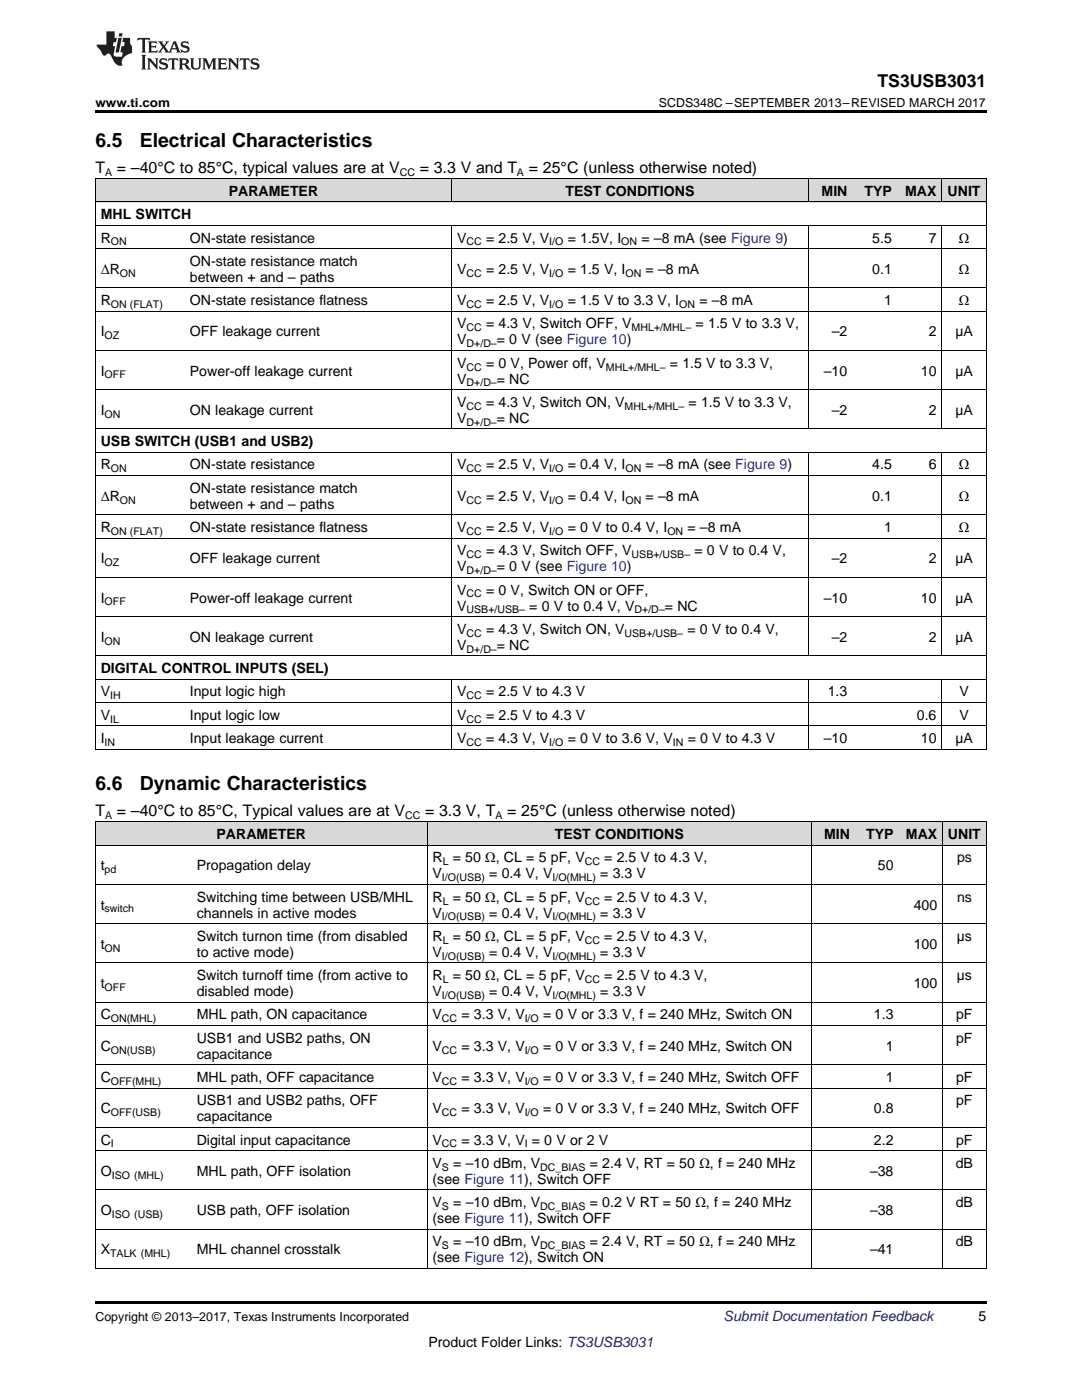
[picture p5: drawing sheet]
<svg xmlns="http://www.w3.org/2000/svg" width="216mm" height="279mm" viewBox="0 0 216 279" stroke-linecap="round" stroke-linejoin="round" font-family="sans-serif">
<defs><g id="words">
<g font-size="3.9">
<text x="19" y="29.3">6.5</text>
<text x="27.9" y="29.3">Electrical Characteristics</text>
<text x="19" y="157.7">6.6</text>
<text x="27.9" y="157.7">Dynamic Characteristics</text>
</g>
<text font-size="3.5" x="175.1" y="17.3">TS3USB3031</text>
<g font-size="3.2">
<text x="19" y="34.4">T</text>
<text x="23.3" y="34.4">= –40°C to 85°C, typical values are at V</text>
<text x="83.8" y="34.4">= 3.3 V and T</text>
<text x="105.5" y="34.4">= 25°C (unless otherwise noted)</text>
<text x="19" y="162.8">T</text>
<text x="23.3" y="162.8">= –40°C to 85°C, Typical values are at V</text>
<text x="84.8" y="162.8">= 3.3 V, T</text>
<text x="101.2" y="162.8">= 25°C (unless otherwise noted)</text>
</g>
<g font-size="2.8">
<text x="45.6" y="39.1">PARAMETER</text>
<text x="112.8" y="39.1">TEST CONDITIONS</text>
<text x="163.9" y="39.1">MIN</text>
<text x="172.5" y="39.1">TYP</text>
<text x="180.6" y="39.1">MAX</text>
<text x="189.1" y="39.1">UNIT</text>
<text x="20.1" y="43.7">MHL SWITCH</text>
<text x="20.1" y="48.4">R</text>
<text x="37.9" y="48.4">ON-state resistance</text>
<text x="37.9" y="53.1">ON-state resistance match</text>
<text x="91.2" y="48.4">V</text>
<text x="97" y="48.4">= 2.5 V, V</text>
<text x="113.3" y="48.4">= 1.5V, I</text>
<text x="128" y="48.4">= –8 mA (see Figure 9)</text>
<text x="174.1" y="48.4">5.5</text>
<text x="185.3" y="48.4">7</text>
<text x="191.3" y="48.4">Ω</text>
<text x="20.1" y="54.6">ΔR</text>
<text x="37.9" y="56.2">between + and – paths</text>
<text x="91.2" y="54.6">V</text>
<text x="97" y="54.6">= 2.5 V, V</text>
<text x="113.3" y="54.6">= 1.5 V, I</text>
<text x="128.8" y="54.6">= –8 mA</text>
<text x="174.1" y="54.6">0.1</text>
<text x="191.3" y="54.6">Ω</text>
<text x="20.1" y="60.9">R</text>
<text x="37.9" y="60.9">ON-state resistance flatness</text>
<text x="91.2" y="60.9">V</text>
<text x="91.2" y="65.5">V</text>
<text x="97" y="60.9">= 2.5 V, V</text>
<text x="97" y="65.5">= 4.3 V, Switch OFF, V</text>
<text x="113.3" y="60.9">= 1.5 V to 3.3 V, I</text>
<text x="138.8" y="65.5">= 1.5 V to 3.3 V,</text>
<text x="139.6" y="60.9">= –8 mA</text>
<text x="176.4" y="60.9">1</text>
<text x="191.3" y="60.9">Ω</text>
<text x="20.1" y="67.1">I</text>
<text x="37.9" y="67.1">OFF leakage current</text>
<text x="91.2" y="68.7">V</text>
<text x="99.1" y="68.7">= 0 V (see Figure 10)</text>
<text x="166" y="67.1">–2</text>
<text x="185.3" y="67.1">2</text>
<text x="190.6" y="67.1">µA</text>
<text x="20.1" y="75">I</text>
<text x="37.9" y="75">Power-off leakage current</text>
<text x="91.2" y="73.4">V</text>
<text x="91.2" y="76.6">V</text>
<text x="97" y="73.4">= 0 V, Power off, V</text>
<text x="99.1" y="76.6">= NC</text>
<text x="133.7" y="73.4">= 1.5 V to 3.3 V,</text>
<text x="164.4" y="75">–10</text>
<text x="183.8" y="75">10</text>
<text x="190.6" y="75">µA</text>
<text x="20.1" y="82.8">I</text>
<text x="37.9" y="82.8">ON leakage current</text>
<text x="91.2" y="81.2">V</text>
<text x="97" y="81.2">= 4.3 V, Switch ON, V</text>
<text x="137.4" y="81.2">= 1.5 V to 3.3 V,</text>
<text x="166" y="82.8">–2</text>
<text x="185.3" y="82.8">2</text>
<text x="190.6" y="82.8">µA</text>
<text x="20.1" y="89">USB SWITCH (USB1 and USB2)</text>
<text x="91.2" y="84.4">V</text>
<text x="99.1" y="84.4">= NC</text>
<text x="20.1" y="93.7">R</text>
<text x="37.9" y="93.7">ON-state resistance</text>
<text x="91.2" y="93.7">V</text>
<text x="97" y="93.7">= 2.5 V, V</text>
<text x="113.3" y="93.7">= 0.4 V, I</text>
<text x="128.8" y="93.7">= –8 mA (see Figure 9)</text>
<text x="174.1" y="93.7">4.5</text>
<text x="185.3" y="93.7">6</text>
<text x="191.3" y="93.7">Ω</text>
<text x="20.1" y="99.9">ΔR</text>
<text x="37.9" y="98.4">ON-state resistance match</text>
<text x="37.9" y="101.5">between + and – paths</text>
<text x="91.2" y="99.9">V</text>
<text x="97" y="99.9">= 2.5 V, V</text>
<text x="113.3" y="99.9">= 0.4 V, I</text>
<text x="128.8" y="99.9">= –8 mA</text>
<text x="174.1" y="99.9">0.1</text>
<text x="191.3" y="99.9">Ω</text>
<text x="20.1" y="106.2">R</text>
<text x="37.9" y="106.2">ON-state resistance flatness</text>
<text x="91.2" y="106.2">V</text>
<text x="97" y="106.2">= 2.5 V, V</text>
<text x="113.3" y="106.2">= 0 V to 0.4 V, I</text>
<text x="137.2" y="106.2">= –8 mA</text>
<text x="176.4" y="106.2">1</text>
<text x="191.3" y="106.2">Ω</text>
<text x="20.1" y="112.4">I</text>
<text x="37.9" y="112.4">OFF leakage current</text>
<text x="91.2" y="110.8">V</text>
<text x="97" y="110.8">= 4.3 V, Switch OFF, V</text>
<text x="138.6" y="110.8">= 0 V to 0.4 V,</text>
<text x="166" y="112.4">–2</text>
<text x="185.3" y="112.4">2</text>
<text x="190.6" y="112.4">µA</text>
<text x="91.2" y="114">V</text>
<text x="91.2" y="118.7">V</text>
<text x="97" y="118.7">= 0 V, Switch ON or OFF,</text>
<text x="99.1" y="114">= 0 V (see Figure 10)</text>
<text x="20.1" y="120.3">I</text>
<text x="37.9" y="120.3">Power-off leakage current</text>
<text x="91.2" y="121.8">V</text>
<text x="105.6" y="121.8">= 0 V to 0.4 V, V</text>
<text x="132.7" y="121.8">= NC</text>
<text x="164.4" y="120.3">–10</text>
<text x="183.8" y="120.3">10</text>
<text x="190.6" y="120.3">µA</text>
<text x="20.1" y="128.1">I</text>
<text x="37.9" y="128.1">ON leakage current</text>
<text x="91.2" y="126.5">V</text>
<text x="91.2" y="129.7">V</text>
<text x="97" y="126.5">= 4.3 V, Switch ON, V</text>
<text x="99.1" y="129.7">= NC</text>
<text x="137.2" y="126.5">= 0 V to 0.4 V,</text>
<text x="166" y="128.1">–2</text>
<text x="185.3" y="128.1">2</text>
<text x="190.6" y="128.1">µA</text>
<text x="20.1" y="134.3">DIGITAL CONTROL INPUTS (SEL)</text>
<text x="20.1" y="139">V</text>
<text x="20.1" y="143.7">V</text>
<text x="37.9" y="139">Input logic high</text>
<text x="37.9" y="143.7">Input logic low</text>
<text x="91.2" y="139">V</text>
<text x="91.2" y="143.7">V</text>
<text x="97" y="139">= 2.5 V to 4.3 V</text>
<text x="97" y="143.7">= 2.5 V to 4.3 V</text>
<text x="165.2" y="139">1.3</text>
<text x="183" y="143.7">0.6</text>
<text x="191.5" y="139">V</text>
<text x="191.5" y="143.7">V</text>
<text x="20.1" y="148.3">I</text>
<text x="37.9" y="148.3">Input leakage current</text>
<text x="91.2" y="148.3">V</text>
<text x="97" y="148.3">= 4.3 V, V</text>
<text x="113.3" y="148.3">= 0 V to 3.6 V, V</text>
<text x="137.2" y="148.3">= 0 V to 4.3 V</text>
<text x="164.4" y="148.3">–10</text>
<text x="183.8" y="148.3">10</text>
<text x="190.6" y="148.3">µA</text>
<text x="43.2" y="167.5">PARAMETER</text>
<text x="110.7" y="167.5">TEST CONDITIONS</text>
<text x="164.4" y="167.5">MIN</text>
<text x="172.8" y="167.5">TYP</text>
<text x="180.8" y="167.5">MAX</text>
<text x="189.2" y="167.5">UNIT</text>
<text x="20.1" y="173.7">t</text>
<text x="39.3" y="173.7">Propagation delay</text>
<text x="86.3" y="172.1">R</text>
<text x="90.3" y="172.1">= 50 Ω, CL = 5 pF, V</text>
<text x="120.6" y="172.1">= 2.5 V to 4.3 V,</text>
<text x="175.2" y="173.7">50</text>
<text x="191" y="172.1">ps</text>
<text x="39.3" y="180">Switching time between USB/MHL</text>
<text x="86.3" y="175.3">V</text>
<text x="86.3" y="180">R</text>
<text x="90.3" y="180">= 50 Ω, CL = 5 pF, V</text>
<text x="97.6" y="175.3">= 0.4 V, V</text>
<text x="119.8" y="175.3">= 3.3 V</text>
<text x="120.6" y="180">= 2.5 V to 4.3 V,</text>
<text x="191" y="180">ns</text>
<text x="20.1" y="181.5">t</text>
<text x="39.3" y="183.1">channels in active modes</text>
<text x="86.3" y="183.1">V</text>
<text x="97.6" y="183.1">= 0.4 V, V</text>
<text x="119.8" y="183.1">= 3.3 V</text>
<text x="182.3" y="181.5">400</text>
<text x="20.1" y="189.4">t</text>
<text x="39.3" y="187.8">Switch turnon time (from disabled</text>
<text x="39.3" y="191">to active mode)</text>
<text x="86.3" y="187.8">R</text>
<text x="86.3" y="191">V</text>
<text x="90.3" y="187.8">= 50 Ω, CL = 5 pF, V</text>
<text x="97.6" y="191">= 0.4 V, V</text>
<text x="119.8" y="191">= 3.3 V</text>
<text x="120.6" y="187.8">= 2.5 V to 4.3 V,</text>
<text x="182.3" y="189.4">100</text>
<text x="190.9" y="187.8">µs</text>
<text x="20.1" y="197.2">t</text>
<text x="39.3" y="195.6">Switch turnoff time (from active to</text>
<text x="86.3" y="195.6">R</text>
<text x="90.3" y="195.6">= 50 Ω, CL = 5 pF, V</text>
<text x="120.6" y="195.6">= 2.5 V to 4.3 V,</text>
<text x="182.3" y="197.2">100</text>
<text x="190.9" y="195.6">µs</text>
<text x="20.1" y="203.4">C</text>
<text x="39.3" y="198.8">disabled mode)</text>
<text x="39.3" y="203.4">MHL path, ON capacitance</text>
<text x="86.3" y="198.8">V</text>
<text x="86.3" y="203.4">V</text>
<text x="92.1" y="203.4">= 3.3 V, V</text>
<text x="97.6" y="198.8">= 0.4 V, V</text>
<text x="108.4" y="203.4">= 0 V or 3.3 V, f = 240 MHz, Switch ON</text>
<text x="119.8" y="198.8">= 3.3 V</text>
<text x="174.4" y="203.4">1.3</text>
<text x="190.8" y="203.4">pF</text>
<text x="20.1" y="209.7">C</text>
<text x="39.3" y="208.1">USB1 and USB2 paths, ON</text>
<text x="86.3" y="209.7">V</text>
<text x="92.1" y="209.7">= 3.3 V, V</text>
<text x="108.4" y="209.7">= 0 V or 3.3 V, f = 240 MHz, Switch ON</text>
<text x="176.7" y="209.7">1</text>
<text x="190.8" y="208.1">pF</text>
<text x="20.1" y="215.9">C</text>
<text x="39.3" y="211.3">capacitance</text>
<text x="39.3" y="215.9">MHL path, OFF capacitance</text>
<text x="86.3" y="215.9">V</text>
<text x="92.1" y="215.9">= 3.3 V, V</text>
<text x="108.4" y="215.9">= 0 V or 3.3 V, f = 240 MHz, Switch OFF</text>
<text x="176.7" y="215.9">1</text>
<text x="190.8" y="215.9">pF</text>
<text x="39.3" y="220.6">USB1 and USB2 paths, OFF</text>
<text x="190.8" y="220.6">pF</text>
<text x="20.1" y="222.2">C</text>
<text x="39.3" y="223.8">capacitance</text>
<text x="86.3" y="222.2">V</text>
<text x="92.1" y="222.2">= 3.3 V, V</text>
<text x="108.4" y="222.2">= 0 V or 3.3 V, f = 240 MHz, Switch OFF</text>
<text x="174.4" y="222.2">0.8</text>
<text x="20.1" y="228.4">C</text>
<text x="39.3" y="228.4">Digital input capacitance</text>
<text x="86.3" y="228.4">V</text>
<text x="86.3" y="233.1">V</text>
<text x="90.5" y="233.1">= –10 dBm, V</text>
<text x="92.1" y="228.4">= 3.3 V, V = 0 V or 2 V</text>
<text x="117.7" y="233.1">= 2.4 V, RT = 50 Ω, f = 240 MHz</text>
<text x="174.4" y="228.4">2.2</text>
<text x="190.7" y="233.1">dB</text>
<text x="190.8" y="228.4">pF</text>
<text x="20.1" y="234.7">O</text>
<text x="39.3" y="234.7">MHL path, OFF isolation</text>
<text x="86.3" y="236.3">(see Figure 11), Switch OFF</text>
<text x="173.6" y="234.7">–38</text>
<text x="20.1" y="242.5">O</text>
<text x="39.3" y="242.5">USB path, OFF isolation</text>
<text x="86.3" y="240.9">V</text>
<text x="86.3" y="244.1">(see Figure 11), Switch OFF</text>
<text x="90.5" y="240.9">= –10 dBm, V</text>
<text x="117.7" y="240.9">= 0.2 V RT = 50 Ω, f = 240 MHz</text>
<text x="173.6" y="242.5">–38</text>
<text x="190.7" y="240.9">dB</text>
<text x="20.1" y="250.3">X</text>
<text x="39.3" y="250.3">MHL channel crosstalk</text>
<text x="86.3" y="248.7">V</text>
<text x="86.3" y="251.9">(see Figure 12), Switch ON</text>
<text x="90.5" y="248.7">= –10 dBm, V</text>
<text x="117.7" y="248.7">= 2.4 V, RT = 50 Ω, f = 240 MHz</text>
<text x="173.6" y="250.3">–41</text>
<text x="190.7" y="248.7">dB</text>
<text x="195.3" y="263.6">5</text>
<text x="85.5" y="268.9">Product Folder Links: TS3USB3031</text>
</g>
<text font-size="2.8" fill="#0000c8" x="144.4" y="263.6">Submit Documentation Feedback</text>
<g font-size="2.5">
<text x="19" y="21.4">www.ti.com</text>
<text x="131.5" y="21.4">SCDS348C –SEPTEMBER 2013–REVISED MARCH 2017</text>
<text x="19" y="263.6">Copyright © 2013–2017, Texas Instruments Incorporated</text>
</g>
<g font-size="2.1">
<text x="21" y="35.1">A</text>
<text x="79.8" y="35.1">CC</text>
<text x="103.2" y="35.1">A</text>
<text x="22.1" y="49">ON</text>
<text x="93.1" y="49">CC</text>
<text x="109.6" y="49">I/O</text>
<text x="124" y="49">ON</text>
<text x="23.9" y="55.2">ON</text>
<text x="93.1" y="55.2">CC</text>
<text x="109.6" y="55.2">I/O</text>
<text x="124.8" y="55.2">ON</text>
<text x="22.1" y="61.5">ON (FLAT)</text>
<text x="93.1" y="61.5">CC</text>
<text x="109.6" y="61.5">I/O</text>
<text x="135.5" y="61.5">ON</text>
<text x="20.9" y="67.7">OZ</text>
<text x="93.1" y="66.1">CC</text>
<text x="93.1" y="69.3">D+/D–</text>
<text x="126" y="66.1">MHL+/MHL–</text>
<text x="20.9" y="75.5">OFF</text>
<text x="93.1" y="73.9">CC</text>
<text x="93.1" y="77.1">D+/D–</text>
<text x="120.9" y="73.9">MHL+/MHL–</text>
<text x="20.9" y="83.4">ON</text>
<text x="93.1" y="81.8">CC</text>
<text x="124.6" y="81.8">MHL+/MHL–</text>
<text x="93.1" y="84.9">D+/D–</text>
<text x="22.1" y="94.3">ON</text>
<text x="93.1" y="94.3">CC</text>
<text x="109.6" y="94.3">I/O</text>
<text x="124.8" y="94.3">ON</text>
<text x="23.9" y="100.5">ON</text>
<text x="93.1" y="100.5">CC</text>
<text x="109.6" y="100.5">I/O</text>
<text x="124.8" y="100.5">ON</text>
<text x="22.1" y="106.8">ON (FLAT)</text>
<text x="93.1" y="106.8">CC</text>
<text x="109.6" y="106.8">I/O</text>
<text x="133.2" y="106.8">ON</text>
<text x="20.9" y="113">OZ</text>
<text x="93.1" y="111.4">CC</text>
<text x="126" y="111.4">USB+/USB–</text>
<text x="93.1" y="114.6">D+/D–</text>
<text x="93.1" y="119.2">CC</text>
<text x="20.9" y="120.8">OFF</text>
<text x="93.1" y="122.4">USB+/USB–</text>
<text x="126.6" y="122.4">D+/D–</text>
<text x="20.9" y="128.7">ON</text>
<text x="93.1" y="127.1">CC</text>
<text x="93.1" y="130.2">D+/D–</text>
<text x="124.6" y="127.1">USB+/USB–</text>
<text x="22" y="139.6">IH</text>
<text x="93.1" y="139.6">CC</text>
<text x="20.9" y="148.9">IN</text>
<text x="22" y="144.2">IL</text>
<text x="93.1" y="144.2">CC</text>
<text x="93.1" y="148.9">CC</text>
<text x="109.6" y="148.9">I/O</text>
<text x="134.3" y="148.9">IN</text>
<text x="21" y="163.4">A</text>
<text x="80.8" y="163.4">CC</text>
<text x="98.9" y="163.4">A</text>
<text x="88.3" y="172.7">L</text>
<text x="116.7" y="172.7">CC</text>
<text x="20.9" y="174.3">pd</text>
<text x="88.2" y="175.9">I/O(USB)</text>
<text x="110.2" y="175.9">I/O(MHL)</text>
<text x="20.9" y="182.1">switch</text>
<text x="88.2" y="183.7">I/O(USB)</text>
<text x="88.3" y="180.5">L</text>
<text x="110.2" y="183.7">I/O(MHL)</text>
<text x="116.7" y="180.5">CC</text>
<text x="20.9" y="189.9">ON</text>
<text x="88.2" y="191.5">I/O(USB)</text>
<text x="88.3" y="188.3">L</text>
<text x="110.2" y="191.5">I/O(MHL)</text>
<text x="116.7" y="188.3">CC</text>
<text x="20.9" y="197.8">OFF</text>
<text x="88.3" y="196.2">L</text>
<text x="116.7" y="196.2">CC</text>
<text x="88.2" y="199.4">I/O(USB)</text>
<text x="110.2" y="199.4">I/O(MHL)</text>
<text x="22.1" y="204">ON(MHL)</text>
<text x="88.2" y="204">CC</text>
<text x="104.7" y="204">I/O</text>
<text x="22.1" y="210.3">ON(USB)</text>
<text x="88.2" y="210.3">CC</text>
<text x="104.7" y="210.3">I/O</text>
<text x="22.1" y="216.5">OFF(MHL)</text>
<text x="88.2" y="216.5">CC</text>
<text x="104.7" y="216.5">I/O</text>
<text x="22.1" y="222.7">OFF(USB)</text>
<text x="88.2" y="222.7">CC</text>
<text x="104.7" y="222.7">I/O</text>
<text x="22.1" y="229">I</text>
<text x="88.2" y="229">CC</text>
<text x="88.2" y="233.6">S</text>
<text x="104.7" y="229">I</text>
<text x="107.8" y="233.6">DC_BIAS</text>
<text x="22.3" y="235.2">ISO (MHL)</text>
<text x="22.3" y="243.1">ISO (USB)</text>
<text x="88.2" y="241.5">S</text>
<text x="107.8" y="241.5">DC_BIAS</text>
<text x="22" y="250.9">TALK (MHL)</text>
<text x="88.2" y="249.3">S</text>
<text x="107.8" y="249.3">DC_BIAS</text>
</g>
</g></defs>
<g fill="#d8d8d8">
<path d="M19 164.1h19.2v4.6h-19.2z"/>
<path d="M38.2 164.1h47.1v4.6h-47.1z"/>
<path d="M85.3 164.1h48.8v4.6h-48.8z"/>
<path d="M134.1 164.1h27.9v4.6h-27.9z"/>
<path d="M162 164.1h8.7v4.6h-8.7z"/>
<path d="M170.7 164.1h8.7v4.6h-8.7z"/>
<path d="M179.4 164.1h8.7v4.6h-8.7z"/>
<path d="M188.1 164.1h8.7v4.6h-8.7z"/>
<path d="M19 35.7h17.8v4.7h-17.8z"/>
<path d="M36.8 35.7h53.4v4.7h-53.4z"/>
<path d="M90.2 35.7h17.7v4.7h-17.7z"/>
<path d="M107.9 35.7h53.4v4.7h-53.4z"/>
<path d="M161.3 35.7h8.9v4.7h-8.9z"/>
<path d="M170.2 35.7h8.9v4.7h-8.9z"/>
<path d="M179.1 35.7h8.9v4.7h-8.9z"/>
<path d="M188 35.7h8.8v4.7h-8.8z"/>
</g>
<path d="M19 22h177.8v.5h-177.8zM19 149.5l.2 .1zM90.1 149.5l.1 .1zM107.8 149.5l.1 .1zM161.2 149.5l.1 .1zM187.9 149.5l.1 .1zM196.7 149.5l.1 .1zM19 259.7h177.8v.5h-177.8z" fill="#000"/>
<g fill="none" stroke="#000" stroke-width=".2">
<path d="M19 35.6h177.8M19.1 35.7v113.9M90.1 35.7v4.7M161.2 35.7v4.7M187.9 35.7v4.7M196.8 35.7v113.9M19 57.4h177.8M19 49.6h177.8M19 45h177.8M19 40.3h177.8M90.1 45v40.7M161.2 45v40.7"/>
<path d="M187.9 45v40.7M19 77.8h177.8M19 69.9h177.8M19 62.1h177.8M19 94.9h177.8M19 90.3h177.8M19 85.6h177.8M90.1 90.3v40.7M161.2 90.3v40.7M187.9 90.3v40.7M19 115.2h177.8M19 107.4h177.8"/>
<path d="M19 102.7h177.8M19 135.6h177.8M19 130.9h177.8M19 123.1h177.8M90.1 135.6v14M161.2 135.6v14M187.9 135.6v14M19 149.5h177.8M19 144.9h177.8M19 140.2h177.8M19 176.5h177.8M19 168.7h177.8"/>
<path d="M19 164h177.8M19.1 164v89.2M85.2 164v89.2M161.9 164v89.2M188 164v89.2M196.8 164v89.2M19 192.2h177.8M19 184.3h177.8M19 217.2h177.8M19 212.5h177.8M19 204.7h177.8M19 200h177.8"/>
<path d="M19 237.5h177.8M19 229.6h177.8M19 225h177.8M19 253.1h177.8M19 245.3h177.8"/>
</g>
<g fill="#231f20">
<path d="M27.5 7.6l-.1 .5 .4-.2h.6v.1v2.1l-.2 .4h1l-.3-.4v-2.1l.1-.1h.5l.5 .2-.2-.5zM29.5 8.3l.2 .3v1.5l-.2 .4h1.8l.2-.6a1.04 1.04 0 0 1-1.3 .2v-.7h.6l.3 .2v-.6l-.3 .2h-.6v-.6l.8-.1 .4 .3-.2-.5zM31.5 8.3l.9 1.1-.9 1.1h.8l-.2-.2 .5-.7 .4 .7-.2 .2h1.5l-.1-.2 .1-.4h.9l.1 .4-.2 .2h1l-.3-.3-.7-1.9h-.5l-.9 2-.8-1 .9-1h-.8l.1 .3-.3 .5-.4-.6 .2-.2zM34.7 8.6l.4 1h-.7zM36.3 8.4a.63 .63 0 0 0-.2 .7 .63 .63 0 0 0 .6 .4l.6 .2 .1 .2a.75 .75 0 0 1-.7 .4 .75 .75 0 0 1-.6-.5l.1 .7 .1-.1a1.11 1.11 0 0 0 1.5-.6 1.13 1.13 0 0 0-1.2-.8l-.1-.4a1.04 1.04 0 0 1 1.2 .2l-.2-.5-.1 .1-.5-.2zM28.2 10.9l.2 .4v2.2l-.2 .4h1l-.3-.4v-2.2l.3-.4zM29.3 11.6l.3 .4v1.5l-.3 .4h.8l-.2-.4v-1.3l1.5 1.7v-1.9l.2-.4h-.7l.2 .4v.9l-1.1-1.3zM32 11.8a.62 .62 0 0 0-.2 .7 .62 .62 0 0 0 .6 .4l.6 .1 .1 .3a.76 .76 0 0 1-.7 .3 .76 .76 0 0 1-.6-.4l.1 .7 .1-.1a1.11 1.11 0 0 0 1.5-.6 1.13 1.13 0 0 0-1.2-.8l-.1-.4a1.04 1.04 0 0 1 1.2 .2l-.2-.6-.1 .1-.5-.1zM33.7 11.6l-.2 .6a.61 .61 0 0 1 .8-.3v1.6l-.2 .4h.9l-.2-.4v-1.6a.63 .63 0 0 1 .8 .3l-.2-.6zM35.6 11.6l.3 .4v1.5l-.3 .4h1l-.2-.2v-.8l.5 .2a.76 .76 0 0 0 1.2 .7l-1-1a.58 .58 0 0 0 .6-.5 .58 .58 0 0 0-.5-.6zM36.4 11.9h.1a.45 .45 0 0 1 .5 .1 .45 .45 0 0 1 .1 .5l-.7 .2zM37.9 11.6l.2 .2a2.17 2.17 0 0 0 .3 1.9 .99 .99 0 0 0 1.6-.6v-1.1l.2-.4h-.7l.2 .2a1.92 1.92 0 0 1-.2 1.8 .6 .6 0 0 1-.9-.5v-1.1l.2-.4zM40.4 11.6l.2 .4v1.5l-.2 .4h.7l-.2-.4v-1.4l.8 1.8 .8-1.8v1.4l-.2 .4h.9l-.2-.4v-1.5l.2-.4h-.8l-.6 1.5-.6-1.5zM43.4 11.6l.2 .4v1.5l-.2 .4h1.8l.2-.6a1.04 1.04 0 0 1-1.3 .1v-.6h.5l.4 .2v-.6l-.4 .2h-.5v-.7h.8l.3 .3-.1-.6zM45.5 11.6l.2 .4v1.5l-.2 .4h.7l-.2-.4v-1.3l1.5 1.7v-1.9l.2-.4h-.7l.2 .4v.9l-1.1-1.3zM47.9 11.6l-.1 .6a.61 .61 0 0 1 .8-.3v1.6l-.3 .4h1l-.3-.4 .1-1.6a.63 .63 0 0 1 .7 .3l-.1-.6zM50.2 11.8a.62 .62 0 0 0-.2 .7 .62 .62 0 0 0 .6 .4l.6 .1 .2 .3a.76 .76 0 0 1-.8 .3 .76 .76 0 0 1-.6-.4l.1 .7 .2-.1a1.11 1.11 0 0 0 1.5-.6 1.13 1.13 0 0 0-1.3-.8l-.1-.4a1.04 1.04 0 0 1 1.2 .2l-.1-.6-.2 .1-.5-.1z"/>
<path d="M21.2 6.3v2.6h-1.9l.1 .4 .7 .9a.91 .91 0 0 0 1 .8 .56 .56 0 0 1 .5-.3 .56 .56 0 0 1 .5 .3l.4 .8a1.53 1.53 0 0 0 1.9 1.2 1.54 1.54 0 0 1 1-2.1l.9-.3v-1.4a1.52 1.52 0 0 1-.3-1.6h-1.4l-.2 .8h.5l-.2 .8h-.4l-.2 1v.2l.4 .1-.2 .8a1.93 1.93 0 0 1-1.6-.3l.3-1.8h-.5l.2-.8h.4l.2-.8h-.4v-1.3zM23.6 7.6l-.6 2.9h.7l.6-2.9zM23.8 6.6l-.1 .7h.6l.2-.7z"/>
</g>
<use href="#words"/>
</svg>
